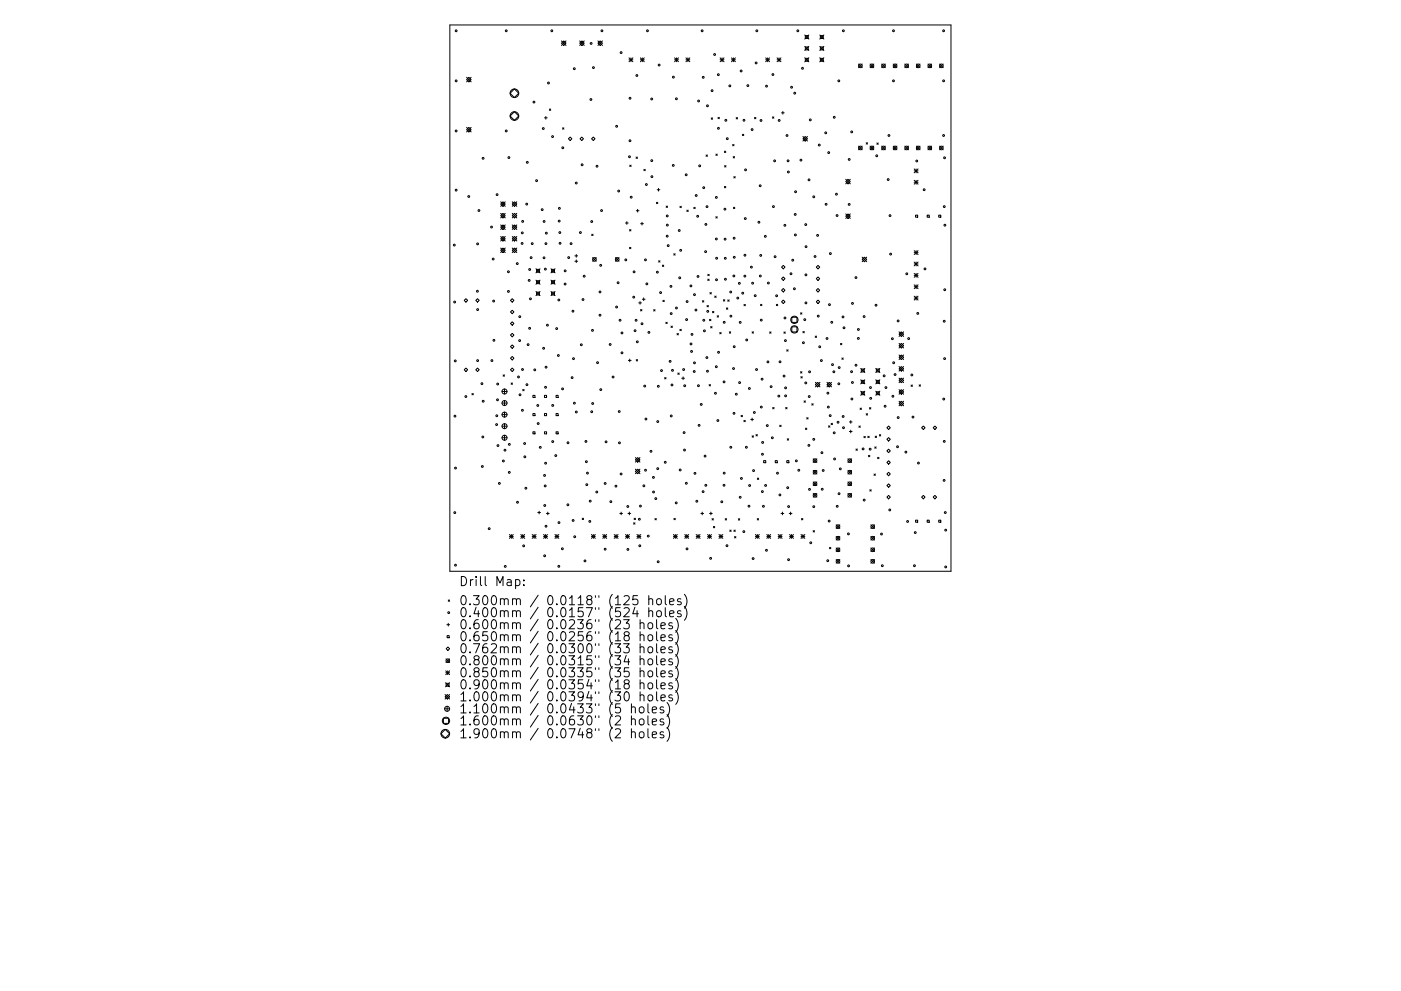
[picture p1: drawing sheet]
<svg xmlns="http://www.w3.org/2000/svg" width="297mm" height="210mm" viewBox="0 0 297 210" stroke-linecap="round" stroke-linejoin="round" font-family="sans-serif">
<defs><g id="words">
<g font-size="2.7">
<text x="97.3" y="124.9">Drill</text>
<text x="105" y="124.9">Map:</text>
<text x="97.3" y="129">0.300mm</text>
<text x="97.3" y="131.5">0.400mm</text>
<text x="116" y="129">0.0118&quot;</text>
<text x="116" y="131.5">0.0157&quot;</text>
<text x="129.3" y="129">(125</text>
<text x="129.3" y="131.5">(524</text>
<text x="137.8" y="129">holes)</text>
<text x="137.8" y="131.5">holes)</text>
<text x="97.3" y="134.1">0.600mm</text>
<text x="97.3" y="136.6">0.650mm</text>
<text x="116" y="134.1">0.0236&quot;</text>
<text x="116" y="136.6">0.0256&quot;</text>
<text x="129.3" y="134.1">(23</text>
<text x="129.3" y="136.6">(18</text>
<text x="135.9" y="134.1">holes)</text>
<text x="135.9" y="136.6">holes)</text>
<text x="97.3" y="139.2">0.762mm</text>
<text x="97.3" y="141.7">0.800mm</text>
<text x="116" y="139.2">0.0300&quot;</text>
<text x="116" y="141.7">0.0315&quot;</text>
<text x="129.3" y="139.2">(33</text>
<text x="129.3" y="141.7">(34</text>
<text x="135.9" y="139.2">holes)</text>
<text x="135.9" y="141.7">holes)</text>
<text x="97.3" y="144.3">0.850mm</text>
<text x="97.3" y="146.8">0.900mm</text>
<text x="97.3" y="149.4">1.000mm</text>
<text x="116" y="144.3">0.0335&quot;</text>
<text x="116" y="146.8">0.0354&quot;</text>
<text x="116" y="149.4">0.0394&quot;</text>
<text x="129.3" y="144.3">(35</text>
<text x="129.3" y="146.8">(18</text>
<text x="129.3" y="149.4">(30</text>
<text x="135.9" y="144.3">holes)</text>
<text x="135.9" y="146.8">holes)</text>
<text x="135.9" y="149.4">holes)</text>
<text x="97.3" y="151.9">1.100mm</text>
<text x="97.3" y="154.5">1.600mm</text>
<text x="116" y="151.9">0.0433&quot;</text>
<text x="116" y="154.5">0.0630&quot;</text>
<text x="129.3" y="151.9">(5</text>
<text x="129.3" y="154.5">(2</text>
<text x="134.1" y="151.9">holes)</text>
<text x="134.1" y="154.5">holes)</text>
<text x="97.3" y="157.2">1.900mm</text>
<text x="116" y="157.2">0.0748&quot;</text>
<text x="129.3" y="157.2">(2</text>
<text x="134.1" y="157.2">holes)</text>
</g>
</g></defs>
<g fill="none" stroke="#000" stroke-width=".21">
<path d="M95.4 5.3h106.2v115.9h-106.2zM98.9 16.9l.5-.5 .5 .5-.5 .5zM98.9 16.4l1 1M99.9 16.4l-1 1M108.2 19.8l.9-.9 .9 .9-.9 .9zM119 9.2l.5-.5 .5 .5-.5 .4zM119 8.7l1 .9M120 8.7l-1 .9M122.9 9.2l.5-.5 .5 .5-.5 .4zM122.9 8.7l1 .9M123.9 8.7l-1 .9M126.8 9.2l.5-.5 .4 .5-.4 .4z"/>
<path d="M126.8 8.7l.9 .9M127.7 8.7l-.9 .9M133.4 12.3l.8 .8M133.4 12.7h.8M133.8 12.3v.8M134.2 12.3l-.8 .8M135.8 12.7h.8M135.8 12.3l.8 .8M136.2 12.3v.8M136.6 12.3l-.8 .8M143 12.7h.8M143 12.3l.8 .8"/>
<path d="M143.4 12.3v.8M143.8 12.3l-.8 .8M145.4 12.7h.9M145.4 12.3l.9 .8M145.8 12.3v.8M146.3 12.3l-.9 .8M152.7 12.7h.8M152.7 12.3l.8 .8M153.1 12.3v.8M153.5 12.3l-.8 .8M155.1 12.7h.8M155.1 12.3l.8 .8"/>
<path d="M155.5 12.3v.8M155.9 12.3l-.8 .8M162.3 12.7h.9M162.3 12.3l.9 .8M162.7 12.3v.8M163.2 12.3l-.9 .8M164.8 12.7h.8M164.8 12.3l.8 .8M165.2 12.3v.8M165.6 12.3l-.8 .8M170.6 12.3l.9 .8M170.6 7.4l.9 .9"/>
<path d="M170.6 9.8l.9 .9M170.7 7.6h.7v.6h-.7zM170.7 10h.7v.6h-.7zM170.7 12.4h.7v.6h-.7zM171.5 9.8l-.9 .9M171.5 7.4l-.9 .9M171.5 12.3l-.9 .8M173.8 7.4l.9 .9M173.8 9.8l.9 .9M173.8 12.3l.9 .8M173.9 7.6h.6v.6h-.6zM173.9 10h.6v.6h-.6z"/>
<path d="M173.9 12.4h.6v.6h-.6zM174.7 7.4l-.9 .9M174.7 9.8l-.9 .9M174.7 12.3l-.9 .8M182 13.6l.8 .8M182.8 13.6l-.8 .8M184.5 13.6l.8 .8M185.3 13.6l-.8 .8M186.9 13.6l.8 .8M187.7 13.6l-.8 .8M189.4 13.6l.8 .8M190.2 13.6l-.8 .8"/>
<path d="M191.8 13.6l.8 .8M192.6 13.6l-.8 .8M194.3 13.6l.8 .8M195.1 13.6l-.8 .8M196.7 13.6l.8 .8M197.5 13.6l-.8 .8M199.2 13.6l.8 .8M200 13.6l-.8 .8M98.9 27.5l.5-.5 .5 .5-.5 .5zM98.9 27l1 1M99.9 27l-1 1M108.2 24.6l.9-.9 .9 .9-.9 .9z"/>
<path d="M115.4 25h.6M115.7 24.7v.6M116.5 23.1l.3 .3M116.8 23.1l-.3 .3M119.3 27.1l.3 .3M119.6 27.1l-.3 .3M120.9 29.1l.4 .3-.4 .4-.4-.4zM123.3 29.1l.4 .3-.4 .4-.3-.4zM125.8 29.1l.4 .3-.4 .4-.4-.4zM133.5 35l.3 .3M133.8 35l-.3 .3M134.9 33.3l.3 .3"/>
<path d="M135.2 33.3l-.3 .3M136.5 35.9l.3 .3M136.8 35.9l-.3 .3M139.6 40v.6M149.7 32.9l.3 .3M150 32.9l-.3 .3M150.8 25l.3 .3M151.1 25l-.3 .3M151.8 32.7l.3 .3M152.1 32.7l-.3 .3M152.2 24.9l.3 .3M152.5 24.9l-.3 .3"/>
<path d="M153.6 32.1l.3 .3M153.6 39.6l.3 .2M153.6 35.1l.3 .3M153.9 32.1l-.3 .3M153.9 39.6l-.3 .2M153.9 35.1l-.3 .3M155.3 30.7l.3 .2M155.4 33.2l.3 .3M155.6 37.5l.3 .3M155.6 30.7l-.3 .2M155.7 33.2l-.3 .3M155.9 37.5l-.3 .3"/>
<path d="M156.1 24.9l.3 .3M156.4 24.9l-.3 .3M157.4 28.5l.3 .3M157.7 28.5l-.3 .3M160 24.9l.3 .3M160.3 24.9l-.3 .3M163.8 24.8l.3 .3M164.1 24.8l-.3 .3M165.7 23.9h.6M166 23.6v.6M170.2 29l1 .9M170.7 29l.5 .4-.5 .5-.5-.5z"/>
<path d="M171.2 29l-1 .9M179.3 38l1 1M179.8 38l.5 .5-.5 .5-.5-.5zM180.3 38l-1 1M182 31l.8 .8M182.8 31l-.8 .8M183.7 30.3l.2 .3M183.9 30.3l-.2 .3M184.5 31l.8 .8M185.3 31l-.8 .8M185.9 30.3l.3 .3M186.2 30.3l-.3 .3"/>
<path d="M186.9 31l.8 .8M187.7 31l-.8 .8M189.4 31l.8 .8M190.2 31l-.8 .8M191.8 31l.8 .8M192.6 31l-.8 .8M193.8 35.8l.8 .9M193.8 36.3h.8M193.8 38.3l.8 .8M193.8 38.7h.8M194.2 35.8v.9M194.2 38.3v.8"/>
<path d="M194.3 31l.8 .8M194.6 35.8l-.8 .9M194.6 38.3l-.8 .8M195.1 31l-.8 .8M196.7 31l.8 .8M197.5 31l-.8 .8M199.2 31l.8 .8M200 31l-.8 .8M106.2 50.7l.4-.5 .5 .5-.5 .4zM106.2 45.3l.9 .9M106.2 42.8l.9 1M106.2 47.7l.9 1"/>
<path d="M106.2 50.2l.9 .9M106.2 52.6l.9 1M106.6 42.8l.5 .5-.5 .5-.4-.5zM106.6 45.3l.5 .4-.5 .5-.4-.5zM106.6 47.7l.5 .5-.5 .5-.4-.5zM106.6 52.6l.5 .5-.5 .5-.4-.5zM107.1 42.8l-.9 1M107.1 45.3l-.9 .9M107.1 47.7l-.9 1M107.1 50.2l-.9 .9M107.1 52.6l-.9 1M108.6 43.3l.5-.5 .5 .5-.5 .5z"/>
<path d="M108.6 45.7l.5-.4 .5 .4-.5 .5zM108.6 50.7l.5-.5 .5 .5-.5 .4zM108.6 53.1l.5-.5 .5 .5-.5 .5zM108.6 47.7l1 1M108.6 45.3l1 .9M108.6 50.2l1 .9M108.6 52.6l1 1M108.6 42.8l1 1M109.1 47.7l.5 .5-.5 .5-.5-.5zM109.6 42.8l-1 1M109.6 45.3l-1 .9M109.6 50.2l-1 .9"/>
<path d="M109.6 47.7l-1 1M109.6 52.6l-1 1M113.6 57l.9 .9M113.6 59.4l.9 .9M113.8 57.1h.6v.7h-.6zM113.8 59.6h.6v.6h-.6zM114.5 57l-.9 .9M114.5 59.4l-.9 .9M116.8 57l.9 .9M116.8 59.4l.9 .9M116.9 57.1h.7v.7h-.7zM116.9 59.6h.7v.6h-.7z"/>
<path d="M117.7 57l-.9 .9M117.7 59.4l-.9 .9M121.9 54.3h.6M121.9 55.4h.6M122.2 54v.6M122.2 55.1v.6M125.5 49.7l.2 .3M125.6 54.7l.8 .7M125.7 49.7l-.2 .3M126.4 54.7l-.8 .7M130.5 54.7l.8 .7M131.3 54.7l-.8 .7"/>
<path d="M132.6 47.3h.6M132.9 47v.6M133.5 52.5l.3 .3M133.5 48.7l.3 .3M133.8 52.5l-.3 .3M133.8 48.7l-.3 .3M134.9 44.7h.6M135.2 44.4v.6M135.8 47.5h.6M136.1 47.2v.5M139.2 42.9l.3 .3M139.3 40.3h.6"/>
<path d="M139.5 42.9l-.3 .3M139.6 55.3l.3 .3M139.9 55.3l-.3 .3M140.4 56.2l.3 .3M140.7 56.2l-.3 .3M141.2 43.7l.3 .3M141.5 43.7l-.3 .3M142.9 53.8l.2 .3M143.1 53.8l-.2 .3M144.2 43.8l.3 .3M144.5 43.8l-.3 .3M145.6 44.6l.3 .3"/>
<path d="M145.9 44.6l-.3 .3M147.1 44l.3 .3M147.4 44l-.3 .3M150.1 59.2l.3 .3M150.1 58.2l.3 .3M150.4 59.2l-.3 .3M150.4 58.2l-.3 .3M151.8 46l.3 .3M152.1 46l-.3 .3M155.5 44l.3 .3M155.8 44l-.3 .3M165.7 59.1l.4-.3 .3 .3-.3 .4z"/>
<path d="M166.1 56.3l.3 .4-.3 .3-.4-.3zM173.4 56.3l.4 .4-.4 .3-.3-.3zM173.4 58.8l.4 .3-.4 .4-.3-.4zM179.3 45.4l1 .9M179.8 45.4l.5 .5-.5 .4-.5-.4zM180.3 45.4l-1 .9M182.8 54.6l1 .9M183.3 54.6l.5 .4-.5 .5-.5-.5zM183.8 54.6l-1 .9M193.8 53.2l.8 .8M193.8 53.6h.8M193.8 55.6l.8 .8"/>
<path d="M193.8 56h.8M193.8 58l.8 .8M193.8 58.4h.8M194.1 45.6h.5v.5h-.5zM194.2 53.2v.8M194.2 55.6v.8M194.2 58v.8M194.6 53.2l-.8 .8M194.6 55.6l-.8 .8M194.6 58l-.8 .8M196.6 45.6h.4v.5h-.4zM199 45.6h.5v.5h-.5z"/>
<path d="M98.4 63.7l.4-.3 .4 .3-.4 .4zM98.4 78.5l.4-.4 .4 .4-.4 .3zM100.9 63.7l.3-.3 .4 .3-.4 .4zM100.9 78.5l.3-.4 .4 .4-.4 .3zM106.7 79.5l.3 .3M107 79.5l-.3 .3M108.2 63.7l.4-.3 .4 .3-.4 .4zM108.2 66.2l.4-.4 .4 .4-.4 .4zM108.2 73.5l.4-.3 .4 .3-.4 .4zM108.2 78.5l.4-.4 .4 .4-.4 .3zM108.6 68.3l.4 .3-.4 .4-.4-.4zM108.6 70.7l.4 .4-.4 .4-.4-.4z"/>
<path d="M108.6 75.6l.4 .4-.4 .4-.4-.4zM113.6 61.8l.9 .9M113.8 62h.6v.6h-.6zM114.5 61.8l-.9 .9M116.8 61.8l.9 .9M116.9 62h.7v.6h-.7zM117.7 61.8l-.9 .9M133.2 76.5h.6M133.5 76.2v.6M134.9 76.3l.3 .3M135.2 76.3l-.3 .3M135.4 64.3h.6"/>
<path d="M135.7 64v.6M135.8 65.7l.3 .3M136.1 65.7l-.3 .3M136.2 63.5h.6M136.5 63.2v.6M138.6 65.7l.3 .3M138.9 65.7l-.3 .3M140.5 63.7l.3 .3M140.8 63.7l-.3 .3M141.2 68.4l.3 .3M141.5 68.4l-.3 .3M142.3 69.2l.3 .3"/>
<path d="M142.6 69.2l-.3 .3M143.5 70.8l.3 .2M143.7 79.1l.3 .3M143.8 70.8l-.3 .2M144 79.1l-.3 .3M144.2 69.9l.2 .3M144.4 69.9l-.2 .3M144.8 80v.5M148.9 63.8l.3 .3M149.2 63.8l-.3 .3M149.9 64.8l.3 .3M150.2 64.8l-.3 .3"/>
<path d="M150.4 67.8l.3 .2M150.5 62.1l.3 .3M150.7 69.3l.3 .3M150.7 67.8l-.3 .2M150.8 62.1l-.3 .3M151 69.3l-.3 .3M151.1 66.1l.3 .3M151.4 66.1l-.3 .3M151.5 62.8l.3 .3M151.8 62.8l-.3 .3M152.1 67l.2 .3M152.3 67l-.2 .3"/>
<path d="M152.6 70.5l.3 .3M152.9 70.5l-.3 .3M153.4 63.6l.3 .3M153.7 63.6l-.3 .3M154 65.3l.3 .3M154.3 63.6l.3 .3M154.3 65.3l-.3 .3M154.6 63.6l-.3 .3M154.6 70.4l.3 .3M154.9 70.4l-.3 .3M157.7 64.6l.3 .3M158 64.6l-.3 .3"/>
<path d="M159.5 70.4l.3 .3M159.8 70.4l-.3 .3M161.3 64.6l.2 .3M161.5 64.6l-.2 .3M163.2 70.4l.3 .3M163.5 70.4l-.3 .3M164.6 64.6l.3 .3M164.9 64.6l-.3 .3M165.7 64l.4-.3 .3 .3-.3 .4zM166.1 61.2l.3 .4-.3 .3-.4-.3zM166.2 70.4l.3 .3M166.5 70.4l-.3 .3"/>
<path d="M166.8 74.2l.3 .3M167.1 74.2l-.3 .3M167.9 67.3h1.1v1.1h-1.1zM167.9 69.3h1.1v1.1h-1.1zM169.7 78.9l.3 .2M169.7 66.4l.3 .3M169.8 79.9l.3 .3M170 66.4l-.3 .3M170 78.9l-.3 .2M170.1 79.9l-.3 .3M170.2 70.3l.3 .3M170.5 70.3l-.3 .3"/>
<path d="M172.8 71.3l.3 .3M173.1 64l.3-.3 .4 .3-.4 .4zM173.1 71.3l-.3 .3M173.4 61.2l.4 .4-.4 .3-.3-.3zM178.2 72.9l.3 .3M178.5 72.9l-.3 .3M178.5 76l.3 .2M178.8 76l-.3 .2M182.5 78.2l.9 .8M182.6 78.3h.6v.6h-.6zM183.4 78.2l-.9 .8M185.7 78.2l.8 .8"/>
<path d="M185.8 78.3h.6v.6h-.6zM186.5 78.2l-.8 .8M190.6 70.4l1 1M190.6 72.9l1 .9M190.6 75.3l1 1M190.6 77.8l1 .9M191.1 70.4l.5 .5-.5 .5-.5-.5zM191.1 72.9l.5 .4-.5 .5-.5-.5zM191.1 75.3l.5 .5-.5 .5-.5-.5zM191.1 77.8l.5 .5-.5 .4-.5-.4zM191.6 75.3l-1 1M191.6 70.4l-1 1"/>
<path d="M191.6 72.9l-1 .9M191.6 77.8l-1 .9M193.8 60.4l.8 .8M193.8 60.8h.8M193.8 62.8l.8 .9M193.8 63.3h.8M194.2 60.4v.8M194.2 62.8v.9M194.6 60.4l-.8 .8M194.6 62.8l-.8 .9M100.1 83.5l.3 .3M100.4 83.5l-.3 .3"/>
<path d="M106.4 83.1h1.1M106.4 85.5h1.1M106.4 88h1.1M106.4 90.4h1.1M106.4 92.9h1.1M107 82.5v1.1M107 85v1M107 87.4v1.1M107 89.9v1.1M107 92.3v1.1M108.4 81.3l.3 .2M108.7 81.3l-.3 .2"/>
<path d="M110.8 82.6l.3 .3M111.1 82.6l-.3 .3M113 83.9h.4v.4h-.4zM113 87.7h.4v.5h-.4zM113 91.6h.4v.5h-.4zM115.4 83.9h.5v.4h-.5zM115.4 87.7h.5v.5h-.5zM115.4 91.6h.5v.5h-.5zM117.9 83.9h.4v.4h-.4zM117.9 87.7h.4v.5h-.4zM117.9 91.6h.4v.5h-.4zM134.7 97.1l1 .9"/>
<path d="M134.7 99.5l1 1M135.2 97.1l.5 .5-.5 .4-.5-.4zM135.2 99.5l.5 .5-.5 .5-.5-.5zM135.7 97.1l-1 .9M135.7 99.5l-1 1M140.9 80.1l.3 .3M141.2 80.1l-.3 .3M144.5 80.3h.6M150.3 81.6l.3 .3M150.6 81.6l-.3 .3M157.1 88.1l.3 .3M157.4 88.1l-.3 .3"/>
<path d="M157.7 89.2l.3 .3M158 89.2l-.3 .3M159.2 89h.6M159.5 92.5l.3 .3M159.5 88.7v.6M159.8 92.5l-.3 .3M160.3 92.2l.3 .3M160.6 92.2l-.3 .3M161.9 97.7h.5v.5h-.5zM163.8 86.5l.3 .2M164.1 86.5l-.3 .2M164.4 97.7h.4v.5h-.4z"/>
<path d="M165.3 90.2l.3 .3M165.6 90.2l-.3 .3M166.6 86.5l.3 .2M166.8 97.7h.5v.5h-.5zM166.9 86.5l-.3 .2M166.9 93.1l.3 .3M167.2 93.1l-.3 .3M170.5 85.1l.3 .2M170.8 85.1l-.3 .2M170.8 90.8l.3 .3M171 88.6l.3 .3M171.1 90.8l-.3 .3"/>
<path d="M171.3 88.6l-.3 .3M172.1 85.7l.3 .2M172.4 85.7l-.3 .2M172.4 97.3l.8 .8M172.4 99.8l.8 .8M172.9 81.6l.5-.5 .4 .5-.4 .5zM172.9 81.1l.9 1M173.2 97.3l-.8 .8M173.2 99.8l-.8 .8M173.8 81.1l-.9 1M175.3 81.6l.5-.5 .5 .5-.5 .5zM175.3 81.1l1 1"/>
<path d="M175.7 90.4l.3 .2M176 90.4l-.3 .2M176.2 89.8l.3 .3M176.3 81.1l-1 1M176.5 89.8l-.3 .3M179.8 99.8l.7 .8M179.8 97.3l.7 .8M180.1 89.5h.6M180.1 91.6h.6M180.4 89.2v.6M180.4 91.3v.5M180.5 97.3l-.7 .8"/>
<path d="M180.5 99.8l-.7 .8M181.5 95.3l.3 .2M181.8 95.3l-.3 .2M182.1 90.4l.3 .3M182.4 86.6l.2 .3M182.4 90.4l-.3 .3M182.5 80.6l.9 .9M182.5 83l.9 .9M182.6 80.7h.6v.6h-.6zM182.6 83.1h.6v.6h-.6zM182.6 86.6l-.2 .3M183.2 92.6l.3 .3"/>
<path d="M183.4 80.6l-.9 .9M183.4 83l-.9 .9M183.5 92.6l-.3 .3M183.7 87.8l.2 .3M183.9 87.8l-.2 .3M184 92.6l.3 .2M184.1 96.6l.3 .3M184.3 92.6l-.3 .2M184.3 86.5l.3 .3M184.4 96.6l-.3 .3M184.6 86.5l-.3 .3M185.5 94.8l.3 .3"/>
<path d="M185.6 92.5l.2 .3M185.7 80.6l.8 .9M185.7 83l.8 .9M185.8 94.8l-.3 .3M185.8 80.7h.6v.6h-.6zM185.8 83.1h.6v.6h-.6zM185.8 92.5l-.2 .3M186.1 97l.3 .3M186.4 97l-.3 .3M186.4 92.2l.3 .3M186.5 80.6l-.8 .9M186.5 83l-.8 .9"/>
<path d="M186.7 92.2l-.3 .3M188.4 90.4l.4 .4-.4 .3-.4-.3zM188.4 92.8l.4 .4-.4 .4-.4-.4zM188.4 95.3l.4 .4-.4 .3-.4-.3zM188.4 97.7l.4 .4-.4 .4-.4-.4zM190.6 80.2l1 1M190.6 82.7l1 .9M190.6 85.1l1 1M191.1 80.2l.5 .5-.5 .5-.5-.5zM191.1 82.7l.5 .5-.5 .4-.5-.4zM191.1 85.1l.5 .5-.5 .5-.5-.5zM191.6 80.2l-1 1"/>
<path d="M191.6 82.7l-1 .9M191.6 85.1l-1 1M193.2 81.7l.3 .3M193.5 81.7l-.3 .3M194.9 81.7l.3 .2M195.2 81.7l-.3 .2M195.8 90.4l.3 .4-.3 .3-.4-.3zM198.2 90.4l.4 .4-.4 .3-.4-.3zM108 113.4l.8 .8M108 113.8h.8M108.4 113.4v.8M108.8 113.4l-.8 .8"/>
<path d="M110.4 113.8h.8M110.4 113.4l.8 .8M110.8 113.4v.8M111.2 113.4l-.8 .8M112.8 113.8h.9M112.8 113.4l.9 .8M113.2 113.4v.8M113.7 113.4l-.9 .8M114 108.7h.6M114.3 108.5v.5M115.2 113.8h.9M115.2 113.4l.9 .8"/>
<path d="M115.7 113.4v.8M115.9 108.9h.5M116.1 113.4l-.9 .8M116.1 108.6v.6M117.7 113.8h.8M117.7 113.4l.8 .8M118.1 113.4v.8M118.5 113.4l-.8 .8M123.4 110l.3 .2M123.7 110l-.3 .2M125.4 113.8h.8M125.4 113.4l.8 .8"/>
<path d="M125.8 113.4v.8M126.2 113.4l-.8 .8M127.8 113.8h.8M127.8 113.4l.8 .8M128.2 113.4v.8M128.6 113.4l-.8 .8M130.2 113.8h.8M130.2 113.4l.8 .8M130.6 113.4v.8M131 113.4l-.8 .8M131.4 108.9h.6M131.7 108.6v.6"/>
<path d="M132.6 113.8h.9M132.6 113.4l.9 .8M133 113.4v.8M133.1 108.9h.6M133.4 108.6v.6M133.5 113.4l-.9 .8M134.3 110.9l.3 .3M134.4 110l.3 .2M134.6 110.9l-.3 .3M134.7 110l-.3 .2M135.1 113.8h.8M135.1 113.4l.8 .8"/>
<path d="M135.5 113.4v.8M135.9 113.4l-.8 .8M138.9 110l.3 .3M139.2 110l-.3 .3M142.8 113.8h.8M142.8 113.4l.8 .8M142.9 110l.3 .3M143.2 110l-.3 .3M143.2 113.4v.8M143.6 113.4l-.8 .8M145.2 113.8h.8M145.2 113.4l.8 .8"/>
<path d="M145.6 113.4v.8M146 113.4l-.8 .8M147.6 113.8h.8M147.6 113.4l.8 .8M148 113.4v.8M148.4 113.4l-.8 .8M148.6 108.9h.6M148.9 108.6v.6M150 113.8h.8M150 113.4l.8 .8M150.4 108.9h.6M150.4 113.4v.8"/>
<path d="M150.7 108.6v.6M150.8 113.4l-.8 .8M151 110l.3 .3M151.3 110l-.3 .3M151.3 111.7l.2 .3M151.5 111.7l-.2 .3M152.4 113.8h.9M152.4 113.4l.9 .8M152.8 113.4v.8M153.3 113.4l-.9 .8M153.8 110l.2 .3M154 110l-.2 .3"/>
<path d="M154.7 112.5l.3 .3M155 112.5l-.3 .3M155.6 112.5l.3 .3M155.7 113.8l.3 .3M155.9 112.5l-.3 .3M156 113.8l-.3 .3M156.5 110.1l.3 .2M156.8 110.1l-.3 .2M160.2 113.8h.8M160.2 113.4l.8 .8M160.5 110l.3 .3M160.6 101.4l.3 .3"/>
<path d="M160.6 113.4v.8M160.8 110l-.3 .3M160.9 101.4l-.3 .3M161 113.4l-.8 .8M162.6 113.8h.8M162.6 113.4l.8 .8M163 113.4v.8M163.4 113.4l-.8 .8M165 113.8h.8M165 113.4l.8 .8M165.4 113.4v.8M165.6 108.9h.6"/>
<path d="M165.8 113.4l-.8 .8M165.9 108.6v.6M167.3 108.9h.6M167.4 113.8h.8M167.4 113.4l.8 .8M167.6 108.6v.6M167.8 113.4v.8M168.2 113.4l-.8 .8M169.8 113.8h.8M169.8 113.4l.8 .8M169.9 110l.3 .3M170.2 110l-.3 .3"/>
<path d="M170.2 113.4v.8M170.6 113.4l-.8 .8M172.4 112.6l.3 .3M172.4 102.3l.8 .7M172.4 104.7l.8 .8M172.7 112.6l-.3 .3M173.2 102.3l-.8 .7M173.2 104.7l-.8 .8M175.9 116.1l.3 .3M176.2 116.1l-.3 .3M177.3 111.4l.8 .7M177.3 113.8l.8 .8"/>
<path d="M177.3 116.3l.8 .7M177.3 118.7l.8 .8M178.1 111.4l-.8 .7M178.1 113.8l-.8 .8M178.1 116.3l-.8 .7M178.1 118.7l-.8 .8M179.8 104.7l.7 .8M179.8 102.3l.7 .7M180.5 104.7l-.7 .8M180.5 102.3l-.7 .7M184.4 103.9l.3 .3M184.6 118.7l.8 .8"/>
<path d="M184.6 111.4l.8 .7M184.6 113.8l.8 .8M184.6 116.3l.8 .7M184.7 103.9l-.3 .3M185.3 100.6l.3 .3M185.4 111.4l-.8 .7M185.4 113.8l-.8 .8M185.4 116.3l-.8 .7M185.4 118.7l-.8 .8M185.6 100.6l-.3 .3M188.4 100.2l.4 .4-.4 .3-.4-.3zM188.4 102.7l.4 .3-.4 .4-.4-.4z"/>
<path d="M188.4 105.1l.4 .4-.4 .3-.4-.3zM194.1 110.4h.5v.4h-.5zM195.8 105.1l.3 .4-.3 .3-.4-.3zM196.6 110.4h.4v.4h-.4zM198.2 105.1l.4 .4-.4 .3-.4-.3zM199 110.4h.5v.4h-.5zM94.6 139.8l.7 .8M94.7 132.5h.6M94.8 134.9h.4v.4h-.4zM95 137.3l.3 .3-.3 .4-.4-.4zM95 127.3l.3 .3M95 132.2v.6"/>
<path d="M95.3 127.3l-.3 .3M95.3 139.8l-.7 .8M102.9 122.3v1.7l.3 .3M108.7 127.2l.2-.2 .5 .1 .1 1.2M108.7 129.8l.2-.2 .5 .1 .1 1.2M108.7 132.3l.2-.2 .5 .1 .1 1.2M108.7 134.9l.2-.2 .5 .1 .1 1.2M108.7 137.4l.2-.2 .5 .1 .1 1.2M108.7 140l.2-.2 .5 .1 .1 1.2M109.5 127.3l.3-.3 .4 .1 .1 1.2M109.5 129.8l.3-.2 .4 .1 .1 1.2M109.5 132.4l.3-.3 .4 .1 .1 1.2"/>
<path d="M109.5 134.9l.3-.2 .4 .1 .1 1.2M109.5 137.5l.3-.3 .4 .1 .1 1.2M114.1 126.3l-1.7 2.5M114.1 128.8l-1.7 2.5M114.1 131.4l-1.7 2.5M114.1 133.9l-1.7 2.5M114.1 136.5l-1.7 2.5M114.1 139l-1.7 2.5M126.2 126.4v.3M126.2 128.9v.4M126.2 131.5v.3M126.2 134v.4"/>
<path d="M126.2 136.6v.3M126.2 139.1v.4M127 126.4v.3M127 128.9v.4M127 131.5v.3M127 134v.4M127 136.6v.3M127 139.1v.4M94 152.4h1.1v1.1h-1.1zM94.3 150.4h1M94.4 147.4l.9 .9M94.4 154.8l.9 .9-.9 .9-.9-.9z"/>
<path d="M94.5 144.8l.8 .9M94.5 142.3l.8 .8M94.5 142.7h.8M94.6 145h.6v.6h-.6zM94.8 149.9v1M94.8 147.4l.5 .4-.5 .5-.4-.5zM94.9 142.3v.8M95.3 142.3l-.8 .8M95.3 144.8l-.8 .9M95.3 147.4l-.9 .9M108.7 142.5l.2-.2 .5 .1 .1 1.2M108.7 145.1l.2-.2 .5 .1 .1 1.2"/>
<path d="M108.7 147.6l.2-.2 .5 .1 .1 1.2M108.7 150.2l.2-.2 .5 .1 .1 1.2M108.7 152.7l.2-.2 .5 .1 .1 1.2M108.7 155.4l.2-.1 .5 .1 .1 1.1M109.5 140l.3-.2 .4 .1 .1 1.2M109.5 142.6l.3-.3 .4 .1 .1 1.2M109.5 145.1l.3-.2 .4 .1 .1 1.2M109.5 147.7l.3-.3 .4 .1 .1 1.2M109.5 150.2l.3-.2 .4 .1 .1 1.2M109.5 152.8l.3-.3 .4 .1 .1 1.2M109.5 155.5l.3-.2 .4 .1 .1 1.1M114.1 141.6l-1.7 2.5"/>
<path d="M114.1 144.1l-1.7 2.5M114.1 146.7l-1.7 2.5M114.1 149.2l-1.7 2.5M114.1 151.8l-1.7 2.5M114.1 154.5l-1.7 2.5M126.2 141.7v.3M126.2 144.2v.4M126.2 146.8v.3M126.2 149.3v.4M126.2 151.9v.3M126.2 154.6v.4M127 141.7v.3"/>
<path d="M127 144.2v.4M127 146.8v.3M127 149.3v.4M127 151.9v.3M127 154.6v.4"/>
<circle cx="96.7" cy="6.5" r=".19"/>
<circle cx="96.7" cy="17.2" r=".19"/>
<circle cx="107.3" cy="6.5" r=".19"/>
<circle cx="109.1" cy="19.8" r=".92"/>
<circle cx="116.3" cy="17.6" r=".19"/>
<circle cx="117" cy="6.5" r=".19"/>
<circle cx="121.8" cy="14.6" r=".19"/>
<circle cx="125.3" cy="9.2" r=".19"/>
<circle cx="125.8" cy="14.3" r=".19"/>
<circle cx="127.6" cy="6.5" r=".19"/>
<circle cx="131.7" cy="11.2" r=".19"/>
<circle cx="135" cy="16" r=".19"/>
<circle cx="137.3" cy="6.5" r=".19"/>
<circle cx="139.8" cy="13.8" r=".19"/>
<circle cx="142.8" cy="16.4" r=".19"/>
<circle cx="148.9" cy="6.5" r=".19"/>
<circle cx="149.1" cy="16.4" r=".19"/>
<circle cx="151" cy="19.2" r=".19"/>
<circle cx="151.5" cy="11.6" r=".19"/>
<circle cx="152.3" cy="15.8" r=".19"/>
<circle cx="154.7" cy="18.2" r=".19"/>
<circle cx="157.1" cy="15.1" r=".19"/>
<circle cx="158.6" cy="18.2" r=".19"/>
<circle cx="160.3" cy="13.4" r=".19"/>
<circle cx="160.5" cy="6.5" r=".19"/>
<circle cx="162.5" cy="18.3" r=".19"/>
<circle cx="163.9" cy="15.8" r=".19"/>
<circle cx="167.8" cy="18.5" r=".19"/>
<circle cx="168.5" cy="19.8" r=".19"/>
<circle cx="169.2" cy="6.5" r=".19"/>
<circle cx="170.1" cy="14.5" r=".19"/>
<circle cx="177.8" cy="17.2" r=".19"/>
<circle cx="178.8" cy="6.5" r=".19"/>
<circle cx="182.4" cy="14" r=".39"/>
<circle cx="184.9" cy="14" r=".39"/>
<circle cx="187.3" cy="14" r=".39"/>
<circle cx="189.4" cy="6.5" r=".19"/>
<circle cx="189.4" cy="17.2" r=".19"/>
<circle cx="189.8" cy="14" r=".39"/>
<circle cx="192.2" cy="14" r=".39"/>
<circle cx="194.7" cy="14" r=".39"/>
<circle cx="197.1" cy="14" r=".39"/>
<circle cx="199.6" cy="14" r=".39"/>
<circle cx="200.1" cy="6.5" r=".19"/>
<circle cx="200.1" cy="17.2" r=".19"/>
<circle cx="96.7" cy="27.8" r=".19"/>
<circle cx="102.4" cy="33.6" r=".19"/>
<circle cx="107.3" cy="27.8" r=".19"/>
<circle cx="107.9" cy="33.4" r=".19"/>
<circle cx="109.1" cy="24.6" r=".92"/>
<circle cx="111.8" cy="34.4" r=".19"/>
<circle cx="113.2" cy="21.7" r=".19"/>
<circle cx="113.8" cy="38.3" r=".19"/>
<circle cx="115.2" cy="27.3" r=".19"/>
<circle cx="117.2" cy="29" r=".19"/>
<circle cx="119.3" cy="31.4" r=".19"/>
<circle cx="122.2" cy="38.8" r=".19"/>
<circle cx="123.4" cy="35" r=".19"/>
<circle cx="125.3" cy="21.1" r=".19"/>
<circle cx="126.6" cy="35.3" r=".19"/>
<circle cx="130.7" cy="26.8" r=".19"/>
<circle cx="133.5" cy="33.3" r=".19"/>
<circle cx="133.6" cy="29.9" r=".19"/>
<circle cx="133.6" cy="20.8" r=".19"/>
<circle cx="137" cy="39.2" r=".19"/>
<circle cx="138.2" cy="21" r=".19"/>
<circle cx="138.2" cy="34.1" r=".19"/>
<circle cx="138.2" cy="37.5" r=".19"/>
<circle cx="142.7" cy="35.1" r=".19"/>
<circle cx="143.4" cy="21" r=".19"/>
<circle cx="145.5" cy="37.1" r=".19"/>
<circle cx="148.1" cy="21.4" r=".19"/>
<circle cx="148.3" cy="35.2" r=".19"/>
<circle cx="149.2" cy="39.8" r=".19"/>
<circle cx="150" cy="22.5" r=".19"/>
<circle cx="152.3" cy="27.2" r=".19"/>
<circle cx="153.9" cy="25.5" r=".19"/>
<circle cx="154.2" cy="29.4" r=".19"/>
<circle cx="157.7" cy="25.5" r=".19"/>
<circle cx="158.1" cy="36" r=".19"/>
<circle cx="159.5" cy="27.5" r=".19"/>
<circle cx="161.2" cy="39.4" r=".19"/>
<circle cx="161.3" cy="25.6" r=".19"/>
<circle cx="164.2" cy="34.1" r=".19"/>
<circle cx="165.2" cy="25.6" r=".19"/>
<circle cx="166.9" cy="28.7" r=".19"/>
<circle cx="167.1" cy="34.1" r=".19"/>
<circle cx="167.2" cy="36.5" r=".19"/>
<circle cx="169.8" cy="34" r=".19"/>
<circle cx="171.5" cy="38.2" r=".19"/>
<circle cx="171.8" cy="25.4" r=".19"/>
<circle cx="173.7" cy="30.8" r=".19"/>
<circle cx="175.1" cy="28.2" r=".19"/>
<circle cx="175.7" cy="32.4" r=".19"/>
<circle cx="176.9" cy="24.9" r=".19"/>
<circle cx="180" cy="33.8" r=".19"/>
<circle cx="180.6" cy="28" r=".19"/>
<circle cx="182.4" cy="31.4" r=".39"/>
<circle cx="184.9" cy="31.4" r=".39"/>
<circle cx="185.9" cy="33.1" r=".19"/>
<circle cx="187.3" cy="31.4" r=".39"/>
<circle cx="188.3" cy="38.1" r=".19"/>
<circle cx="188.5" cy="28.7" r=".19"/>
<circle cx="189.8" cy="31.4" r=".39"/>
<circle cx="192.2" cy="31.4" r=".39"/>
<circle cx="194.4" cy="34.2" r=".19"/>
<circle cx="194.7" cy="31.4" r=".39"/>
<circle cx="197.1" cy="31.4" r=".39"/>
<circle cx="199.6" cy="31.4" r=".39"/>
<circle cx="200.1" cy="28.7" r=".19"/>
<circle cx="200.3" cy="33.5" r=".19"/>
<circle cx="96.3" cy="52" r=".19"/>
<circle cx="96.7" cy="40.3" r=".19"/>
<circle cx="99.4" cy="41.7" r=".19"/>
<circle cx="101.3" cy="51.7" r=".19"/>
<circle cx="101.5" cy="44.7" r=".19"/>
<circle cx="104.2" cy="48.2" r=".19"/>
<circle cx="104.6" cy="55" r=".19"/>
<circle cx="105.4" cy="41.3" r=".19"/>
<circle cx="107.8" cy="57.7" r=".19"/>
<circle cx="109.7" cy="55.9" r=".19"/>
<circle cx="110.7" cy="51.6" r=".19"/>
<circle cx="110.7" cy="49.4" r=".19"/>
<circle cx="110.8" cy="47" r=".19"/>
<circle cx="111.7" cy="43.3" r=".19"/>
<circle cx="112.2" cy="59.5" r=".19"/>
<circle cx="112.3" cy="57.2" r=".19"/>
<circle cx="112.6" cy="54.7" r=".19"/>
<circle cx="112.8" cy="51.7" r=".19"/>
<circle cx="115" cy="44.5" r=".19"/>
<circle cx="115.3" cy="54.7" r=".19"/>
<circle cx="115.4" cy="47" r=".19"/>
<circle cx="115.6" cy="57.1" r=".19"/>
<circle cx="115.7" cy="51.7" r=".19"/>
<circle cx="115.8" cy="49.5" r=".19"/>
<circle cx="118.6" cy="46.9" r=".19"/>
<circle cx="118.6" cy="44.2" r=".19"/>
<circle cx="118.7" cy="49.3" r=".19"/>
<circle cx="118.7" cy="51.6" r=".19"/>
<circle cx="119.8" cy="57.5" r=".19"/>
<circle cx="120.6" cy="54.7" r=".19"/>
<circle cx="121.1" cy="51.7" r=".19"/>
<circle cx="123.1" cy="49.3" r=".19"/>
<circle cx="123.9" cy="58.6" r=".19"/>
<circle cx="125.5" cy="47" r=".19"/>
<circle cx="126" cy="55" r=".39"/>
<circle cx="127.4" cy="56.3" r=".19"/>
<circle cx="127.5" cy="44.7" r=".19"/>
<circle cx="130.9" cy="55" r=".39"/>
<circle cx="131" cy="60" r=".19"/>
<circle cx="131.2" cy="40.5" r=".19"/>
<circle cx="132.7" cy="55.1" r=".19"/>
<circle cx="133.8" cy="41.8" r=".19"/>
<circle cx="134.4" cy="57.7" r=".19"/>
<circle cx="136.9" cy="55.1" r=".19"/>
<circle cx="139.4" cy="57.7" r=".19"/>
<circle cx="141.5" cy="50.1" r=".19"/>
<circle cx="141.5" cy="45.8" r=".19"/>
<circle cx="141.5" cy="47.8" r=".19"/>
<circle cx="141.7" cy="52.1" r=".19"/>
<circle cx="144" cy="48.9" r=".19"/>
<circle cx="144.1" cy="59" r=".19"/>
<circle cx="144.3" cy="53.1" r=".19"/>
<circle cx="147.6" cy="41.5" r=".19"/>
<circle cx="147.9" cy="45.9" r=".19"/>
<circle cx="148" cy="58.7" r=".19"/>
<circle cx="149.6" cy="53.4" r=".19"/>
<circle cx="149.7" cy="47.6" r=".19"/>
<circle cx="149.9" cy="43.8" r=".19"/>
<circle cx="151.9" cy="41.9" r=".19"/>
<circle cx="151.9" cy="50.7" r=".19"/>
<circle cx="151.9" cy="59.4" r=".19"/>
<circle cx="151.9" cy="54.8" r=".19"/>
<circle cx="153.7" cy="44.4" r=".19"/>
<circle cx="153.7" cy="50.7" r=".19"/>
<circle cx="153.8" cy="54.8" r=".19"/>
<circle cx="153.8" cy="59.2" r=".19"/>
<circle cx="155.6" cy="58.5" r=".19"/>
<circle cx="155.6" cy="50.5" r=".19"/>
<circle cx="155.7" cy="54.6" r=".19"/>
<circle cx="157.9" cy="58.6" r=".19"/>
<circle cx="157.9" cy="54.2" r=".19"/>
<circle cx="158" cy="46.4" r=".19"/>
<circle cx="159.3" cy="56.7" r=".19"/>
<circle cx="160.9" cy="47.1" r=".19"/>
<circle cx="161.2" cy="58.6" r=".19"/>
<circle cx="161.3" cy="54.2" r=".19"/>
<circle cx="162.3" cy="50.1" r=".19"/>
<circle cx="164" cy="43.8" r=".19"/>
<circle cx="164.3" cy="54.5" r=".19"/>
<circle cx="166.4" cy="47.8" r=".19"/>
<circle cx="167.7" cy="58.1" r=".19"/>
<circle cx="168.1" cy="55.2" r=".19"/>
<circle cx="168.6" cy="45.5" r=".19"/>
<circle cx="168.6" cy="49.8" r=".19"/>
<circle cx="168.7" cy="40.7" r=".19"/>
<circle cx="170.8" cy="47.7" r=".19"/>
<circle cx="170.9" cy="58.3" r=".19"/>
<circle cx="170.9" cy="52.3" r=".19"/>
<circle cx="172.5" cy="41.8" r=".19"/>
<circle cx="172.8" cy="54.4" r=".19"/>
<circle cx="173.3" cy="49.9" r=".19"/>
<circle cx="175.2" cy="43.3" r=".19"/>
<circle cx="176.1" cy="53.8" r=".19"/>
<circle cx="177.3" cy="41.2" r=".19"/>
<circle cx="177.5" cy="45.7" r=".19"/>
<circle cx="180" cy="43.4" r=".19"/>
<circle cx="181.5" cy="58.9" r=".19"/>
<circle cx="188.7" cy="45.7" r=".19"/>
<circle cx="188.8" cy="53.9" r=".19"/>
<circle cx="192.3" cy="58.1" r=".19"/>
<circle cx="195.9" cy="40.3" r=".19"/>
<circle cx="196.1" cy="57" r=".19"/>
<circle cx="200.2" cy="43.8" r=".19"/>
<circle cx="200.3" cy="47.8" r=".19"/>
<circle cx="96.4" cy="64.1" r=".19"/>
<circle cx="96.5" cy="76.6" r=".19"/>
<circle cx="101.2" cy="61.8" r=".19"/>
<circle cx="101.3" cy="76.5" r=".19"/>
<circle cx="101.3" cy="65.7" r=".19"/>
<circle cx="104.3" cy="76.5" r=".19"/>
<circle cx="104.7" cy="63.9" r=".19"/>
<circle cx="104.7" cy="72.2" r=".19"/>
<circle cx="107.8" cy="61.8" r=".19"/>
<circle cx="109.9" cy="80" r=".19"/>
<circle cx="110.2" cy="72.3" r=".19"/>
<circle cx="110.2" cy="67.2" r=".19"/>
<circle cx="110.8" cy="78.4" r=".19"/>
<circle cx="112" cy="73.1" r=".19"/>
<circle cx="112.3" cy="69.7" r=".19"/>
<circle cx="112.5" cy="63.4" r=".19"/>
<circle cx="113.4" cy="78.5" r=".19"/>
<circle cx="115.3" cy="73.9" r=".19"/>
<circle cx="115.8" cy="77.9" r=".19"/>
<circle cx="116.1" cy="69" r=".19"/>
<circle cx="118" cy="69.7" r=".19"/>
<circle cx="118.4" cy="75.4" r=".19"/>
<circle cx="118.5" cy="63.6" r=".19"/>
<circle cx="119.8" cy="60.3" r=".19"/>
<circle cx="121.5" cy="66" r=".19"/>
<circle cx="121.6" cy="76.1" r=".19"/>
<circle cx="123.3" cy="73.2" r=".19"/>
<circle cx="123.6" cy="63.5" r=".19"/>
<circle cx="125.6" cy="70.1" r=".19"/>
<circle cx="126.7" cy="76.9" r=".19"/>
<circle cx="127.2" cy="61.9" r=".19"/>
<circle cx="127.2" cy="66.9" r=".19"/>
<circle cx="129.4" cy="73.1" r=".19"/>
<circle cx="130" cy="80" r=".19"/>
<circle cx="130.7" cy="65.1" r=".19"/>
<circle cx="131.5" cy="67.9" r=".19"/>
<circle cx="131.9" cy="74.9" r=".19"/>
<circle cx="131.9" cy="70.6" r=".19"/>
<circle cx="134.4" cy="63" r=".19"/>
<circle cx="134.6" cy="70.2" r=".19"/>
<circle cx="134.9" cy="68" r=".19"/>
<circle cx="135.1" cy="72.5" r=".19"/>
<circle cx="136.1" cy="68.7" r=".19"/>
<circle cx="137.1" cy="60.2" r=".19"/>
<circle cx="137.6" cy="70.5" r=".19"/>
<circle cx="140.1" cy="62.1" r=".19"/>
<circle cx="140.3" cy="78.6" r=".19"/>
<circle cx="142.1" cy="76.7" r=".19"/>
<circle cx="142.3" cy="60.8" r=".19"/>
<circle cx="142.3" cy="66.5" r=".19"/>
<circle cx="142.6" cy="78.6" r=".19"/>
<circle cx="143.4" cy="65.3" r=".19"/>
<circle cx="144.9" cy="78.4" r=".19"/>
<circle cx="145.6" cy="67.8" r=".19"/>
<circle cx="145.7" cy="64" r=".19"/>
<circle cx="146.5" cy="60.7" r=".19"/>
<circle cx="146.5" cy="73" r=".19"/>
<circle cx="146.6" cy="74.6" r=".19"/>
<circle cx="146.7" cy="70.9" r=".19"/>
<circle cx="147.2" cy="78.8" r=".19"/>
<circle cx="147.2" cy="77" r=".19"/>
<circle cx="147.2" cy="62.5" r=".19"/>
<circle cx="147.6" cy="65.8" r=".19"/>
<circle cx="149.2" cy="67.9" r=".19"/>
<circle cx="149.4" cy="70.2" r=".19"/>
<circle cx="149.9" cy="75.9" r=".19"/>
<circle cx="150" cy="78.8" r=".19"/>
<circle cx="150.1" cy="66.1" r=".19"/>
<circle cx="151.9" cy="77.8" r=".19"/>
<circle cx="152.3" cy="74.7" r=".19"/>
<circle cx="153.5" cy="68.4" r=".19"/>
<circle cx="154.9" cy="62" r=".19"/>
<circle cx="155" cy="67.1" r=".19"/>
<circle cx="155.5" cy="78.2" r=".19"/>
<circle cx="155.7" cy="73.6" r=".19"/>
<circle cx="156.4" cy="63.2" r=".19"/>
<circle cx="156.8" cy="60.1" r=".19"/>
<circle cx="156.9" cy="68.4" r=".19"/>
<circle cx="157.5" cy="62.2" r=".19"/>
<circle cx="158.3" cy="72.1" r=".19"/>
<circle cx="159.6" cy="60.1" r=".19"/>
<circle cx="160.1" cy="62.7" r=".19"/>
<circle cx="160.4" cy="78.4" r=".19"/>
<circle cx="161.4" cy="67.9" r=".19"/>
<circle cx="162.8" cy="76.8" r=".19"/>
<circle cx="162.9" cy="60.1" r=".19"/>
<circle cx="164.7" cy="62.8" r=".19"/>
<circle cx="165.4" cy="76.8" r=".19"/>
<circle cx="166.2" cy="79.8" r=".19"/>
<circle cx="166.4" cy="67.5" r=".19"/>
<circle cx="166.5" cy="72.3" r=".19"/>
<circle cx="168.4" cy="69.9" r=".77"/>
<circle cx="168.4" cy="67.9" r=".77"/>
<circle cx="168.4" cy="61.3" r=".19"/>
<circle cx="170.3" cy="72.7" r=".19"/>
<circle cx="170.6" cy="67.8" r=".19"/>
<circle cx="170.9" cy="64.3" r=".19"/>
<circle cx="171.6" cy="78.9" r=".19"/>
<circle cx="173.5" cy="67.1" r=".19"/>
<circle cx="173.8" cy="73.6" r=".19"/>
<circle cx="174.1" cy="76.5" r=".19"/>
<circle cx="175.3" cy="71.8" r=".19"/>
<circle cx="175.9" cy="64.6" r=".19"/>
<circle cx="176.3" cy="68.4" r=".19"/>
<circle cx="176.5" cy="77.4" r=".19"/>
<circle cx="176.8" cy="78.9" r=".19"/>
<circle cx="177.9" cy="78" r=".19"/>
<circle cx="178.7" cy="67.2" r=".19"/>
<circle cx="178.9" cy="69.5" r=".19"/>
<circle cx="180.5" cy="78.9" r=".19"/>
<circle cx="180.7" cy="64.4" r=".19"/>
<circle cx="181.5" cy="77.5" r=".19"/>
<circle cx="182" cy="71.8" r=".19"/>
<circle cx="182" cy="69.9" r=".19"/>
<circle cx="183.2" cy="67.2" r=".19"/>
<circle cx="185.7" cy="64.8" r=".19"/>
<circle cx="187.5" cy="79.7" r=".19"/>
<circle cx="189.2" cy="71.9" r=".19"/>
<circle cx="189.5" cy="77" r=".19"/>
<circle cx="189.8" cy="79.5" r=".19"/>
<circle cx="190.4" cy="68.1" r=".19"/>
<circle cx="192.7" cy="71.8" r=".19"/>
<circle cx="193.3" cy="79.6" r=".19"/>
<circle cx="194.6" cy="66.5" r=".19"/>
<circle cx="200.2" cy="68.2" r=".19"/>
<circle cx="200.3" cy="76.1" r=".19"/>
<circle cx="200.3" cy="61.5" r=".19"/>
<circle cx="96.5" cy="88.3" r=".19"/>
<circle cx="96.6" cy="99.3" r=".19"/>
<circle cx="98.8" cy="84.1" r=".19"/>
<circle cx="102.2" cy="81.4" r=".19"/>
<circle cx="102.3" cy="99" r=".19"/>
<circle cx="102.4" cy="92.7" r=".19"/>
<circle cx="102.4" cy="85.1" r=".19"/>
<circle cx="105.3" cy="90.1" r=".19"/>
<circle cx="105.3" cy="88.2" r=".19"/>
<circle cx="105.5" cy="84.8" r=".19"/>
<circle cx="105.5" cy="81.5" r=".19"/>
<circle cx="105.6" cy="94.5" r=".19"/>
<circle cx="106.7" cy="97.8" r=".19"/>
<circle cx="107" cy="88" r=".53"/>
<circle cx="107" cy="92.9" r=".53"/>
<circle cx="107" cy="83.1" r=".53"/>
<circle cx="107" cy="90.4" r=".53"/>
<circle cx="107" cy="85.5" r=".53"/>
<circle cx="107.1" cy="95.5" r=".19"/>
<circle cx="108" cy="94.3" r=".19"/>
<circle cx="110.3" cy="83.8" r=".19"/>
<circle cx="110.8" cy="87.1" r=".19"/>
<circle cx="111.2" cy="94.1" r=".19"/>
<circle cx="111.3" cy="96.9" r=".19"/>
<circle cx="111.7" cy="81.6" r=".19"/>
<circle cx="114" cy="86" r=".19"/>
<circle cx="114.1" cy="89.9" r=".19"/>
<circle cx="114.5" cy="94.9" r=".19"/>
<circle cx="115.7" cy="82.2" r=".19"/>
<circle cx="115.7" cy="98.3" r=".19"/>
<circle cx="117.2" cy="86" r=".19"/>
<circle cx="117.2" cy="93.7" r=".19"/>
<circle cx="117.8" cy="96.7" r=".19"/>
<circle cx="119.3" cy="82.5" r=".19"/>
<circle cx="120.4" cy="93.9" r=".19"/>
<circle cx="121.3" cy="80.1" r=".19"/>
<circle cx="121.8" cy="85.5" r=".19"/>
<circle cx="122.2" cy="87.4" r=".19"/>
<circle cx="124.2" cy="93.7" r=".19"/>
<circle cx="124.3" cy="98" r=".19"/>
<circle cx="125.5" cy="87.4" r=".19"/>
<circle cx="125.7" cy="85.6" r=".19"/>
<circle cx="127.4" cy="82.7" r=".19"/>
<circle cx="128.5" cy="93.7" r=".19"/>
<circle cx="131.3" cy="87.3" r=".19"/>
<circle cx="131.3" cy="94" r=".19"/>
<circle cx="136.7" cy="81.9" r=".19"/>
<circle cx="136.9" cy="99.8" r=".19"/>
<circle cx="136.9" cy="88.9" r=".19"/>
<circle cx="138" cy="95.8" r=".19"/>
<circle cx="139.5" cy="89.4" r=".19"/>
<circle cx="139.5" cy="99.4" r=".19"/>
<circle cx="139.6" cy="82" r=".19"/>
<circle cx="141" cy="98.1" r=".19"/>
<circle cx="142.3" cy="88.2" r=".19"/>
<circle cx="142.5" cy="81.7" r=".19"/>
<circle cx="144.2" cy="99.7" r=".19"/>
<circle cx="145" cy="91.8" r=".19"/>
<circle cx="145.1" cy="95.5" r=".19"/>
<circle cx="145.2" cy="81.8" r=".19"/>
<circle cx="148.1" cy="81.8" r=".19"/>
<circle cx="148.2" cy="90.2" r=".19"/>
<circle cx="148.7" cy="85.8" r=".19"/>
<circle cx="149.5" cy="96.8" r=".19"/>
<circle cx="151.7" cy="83.4" r=".19"/>
<circle cx="152.2" cy="89.2" r=".19"/>
<circle cx="153.5" cy="81" r=".19"/>
<circle cx="154.9" cy="94.9" r=".19"/>
<circle cx="155.6" cy="87.7" r=".19"/>
<circle cx="156.1" cy="83.6" r=".19"/>
<circle cx="156.8" cy="81.2" r=".19"/>
<circle cx="158.2" cy="94.9" r=".19"/>
<circle cx="158.9" cy="82.4" r=".19"/>
<circle cx="159.8" cy="99.8" r=".19"/>
<circle cx="159.9" cy="87.5" r=".19"/>
<circle cx="161.4" cy="86.4" r=".19"/>
<circle cx="161.6" cy="80.4" r=".19"/>
<circle cx="161.7" cy="96.4" r=".19"/>
<circle cx="161.7" cy="93.9" r=".19"/>
<circle cx="162.7" cy="90.3" r=".19"/>
<circle cx="163.5" cy="82" r=".19"/>
<circle cx="163.8" cy="92.9" r=".19"/>
<circle cx="165.1" cy="84" r=".19"/>
<circle cx="166.6" cy="82.3" r=".19"/>
<circle cx="166.6" cy="84" r=".19"/>
<circle cx="168.8" cy="97.8" r=".19"/>
<circle cx="169.4" cy="99.8" r=".19"/>
<circle cx="170.8" cy="81.2" r=".19"/>
<circle cx="171.5" cy="94.5" r=".19"/>
<circle cx="171.6" cy="84.1" r=".19"/>
<circle cx="172.5" cy="93.2" r=".19"/>
<circle cx="172.8" cy="97.7" r=".39"/>
<circle cx="174.3" cy="96" r=".19"/>
<circle cx="174.5" cy="99.8" r=".19"/>
<circle cx="175.5" cy="83.4" r=".19"/>
<circle cx="175.6" cy="86.4" r=".19"/>
<circle cx="176" cy="88.2" r=".19"/>
<circle cx="176.9" cy="91.8" r=".19"/>
<circle cx="176.9" cy="97.4" r=".19"/>
<circle cx="177.7" cy="89.6" r=".19"/>
<circle cx="177.8" cy="81.4" r=".19"/>
<circle cx="178.2" cy="99.5" r=".19"/>
<circle cx="178.8" cy="88.4" r=".19"/>
<circle cx="178.8" cy="90.7" r=".19"/>
<circle cx="180.2" cy="97.7" r=".39"/>
<circle cx="180.6" cy="84.7" r=".19"/>
<circle cx="180.7" cy="81.1" r=".19"/>
<circle cx="183" cy="95.2" r=".19"/>
<circle cx="184.5" cy="95.3" r=".19"/>
<circle cx="184.6" cy="82.2" r=".19"/>
<circle cx="184.6" cy="84.5" r=".19"/>
<circle cx="187.7" cy="86.2" r=".19"/>
<circle cx="187.8" cy="82.2" r=".19"/>
<circle cx="189.3" cy="84.1" r=".19"/>
<circle cx="190.3" cy="94.8" r=".19"/>
<circle cx="190.4" cy="88.6" r=".19"/>
<circle cx="192.1" cy="95.9" r=".19"/>
<circle cx="193.6" cy="88.5" r=".19"/>
<circle cx="194.7" cy="98.2" r=".19"/>
<circle cx="200.1" cy="84.7" r=".19"/>
<circle cx="200.2" cy="93.6" r=".19"/>
<circle cx="96.4" cy="108.8" r=".19"/>
<circle cx="96.6" cy="119.9" r=".19"/>
<circle cx="103.7" cy="112.2" r=".19"/>
<circle cx="105.9" cy="102.6" r=".19"/>
<circle cx="108" cy="100.2" r=".19"/>
<circle cx="109.7" cy="106.6" r=".19"/>
<circle cx="111" cy="115.8" r=".19"/>
<circle cx="111.5" cy="103.6" r=".19"/>
<circle cx="115.5" cy="100.9" r=".19"/>
<circle cx="115.5" cy="117.9" r=".19"/>
<circle cx="115.5" cy="107.2" r=".19"/>
<circle cx="115.6" cy="103.1" r=".19"/>
<circle cx="115.8" cy="111.7" r=".19"/>
<circle cx="118.5" cy="110.9" r=".19"/>
<circle cx="119.2" cy="116.4" r=".19"/>
<circle cx="120.4" cy="107.1" r=".19"/>
<circle cx="121.5" cy="110.4" r=".19"/>
<circle cx="121.9" cy="113.9" r=".19"/>
<circle cx="124" cy="119" r=".19"/>
<circle cx="124.4" cy="102.8" r=".19"/>
<circle cx="124.6" cy="100.4" r=".19"/>
<circle cx="125" cy="110.6" r=".19"/>
<circle cx="125.1" cy="106.3" r=".19"/>
<circle cx="126.5" cy="104.4" r=".19"/>
<circle cx="128.3" cy="116.5" r=".19"/>
<circle cx="128.3" cy="102.6" r=".19"/>
<circle cx="129.5" cy="106.4" r=".19"/>
<circle cx="130.6" cy="103.1" r=".19"/>
<circle cx="131.7" cy="100.6" r=".19"/>
<circle cx="133.1" cy="107.5" r=".19"/>
<circle cx="133.1" cy="116.6" r=".19"/>
<circle cx="135.6" cy="110.2" r=".19"/>
<circle cx="135.6" cy="115.8" r=".19"/>
<circle cx="135.8" cy="107.4" r=".19"/>
<circle cx="136.5" cy="103.1" r=".19"/>
<circle cx="137.4" cy="113.7" r=".19"/>
<circle cx="138.5" cy="101.3" r=".19"/>
<circle cx="138.6" cy="104.4" r=".19"/>
<circle cx="139" cy="105.8" r=".19"/>
<circle cx="139.5" cy="119.2" r=".19"/>
<circle cx="143.4" cy="106.7" r=".19"/>
<circle cx="145.5" cy="102.5" r=".19"/>
<circle cx="145.7" cy="116.5" r=".19"/>
<circle cx="147.3" cy="100.4" r=".19"/>
<circle cx="147.7" cy="106.3" r=".19"/>
<circle cx="149.1" cy="104.3" r=".19"/>
<circle cx="149.7" cy="103" r=".19"/>
<circle cx="150.7" cy="118.5" r=".19"/>
<circle cx="153" cy="106.5" r=".19"/>
<circle cx="153.5" cy="103" r=".19"/>
<circle cx="153.5" cy="100.4" r=".19"/>
<circle cx="154.1" cy="115.8" r=".19"/>
<circle cx="156.9" cy="105.5" r=".19"/>
<circle cx="157.2" cy="101.5" r=".19"/>
<circle cx="157.7" cy="112.8" r=".19"/>
<circle cx="158.8" cy="107.4" r=".19"/>
<circle cx="158.9" cy="103" r=".19"/>
<circle cx="159.7" cy="118.5" r=".19"/>
<circle cx="161.6" cy="104.3" r=".19"/>
<circle cx="161.9" cy="107.4" r=".19"/>
<circle cx="162.3" cy="103" r=".19"/>
<circle cx="162.5" cy="116.8" r=".19"/>
<circle cx="164.8" cy="100.4" r=".19"/>
<circle cx="165.4" cy="105" r=".19"/>
<circle cx="167" cy="103.5" r=".19"/>
<circle cx="167.2" cy="118.8" r=".19"/>
<circle cx="167.2" cy="107.5" r=".19"/>
<circle cx="171.6" cy="103.8" r=".19"/>
<circle cx="171.9" cy="115.2" r=".19"/>
<circle cx="172.5" cy="107.5" r=".19"/>
<circle cx="172.8" cy="102.6" r=".39"/>
<circle cx="172.8" cy="100.2" r=".39"/>
<circle cx="172.8" cy="105.1" r=".39"/>
<circle cx="174.3" cy="103.8" r=".19"/>
<circle cx="175.5" cy="119" r=".19"/>
<circle cx="175.8" cy="110.6" r=".19"/>
<circle cx="177.5" cy="107.4" r=".19"/>
<circle cx="177.7" cy="111.7" r=".39"/>
<circle cx="177.7" cy="116.6" r=".39"/>
<circle cx="177.7" cy="114.2" r=".39"/>
<circle cx="177.7" cy="119.1" r=".39"/>
<circle cx="177.9" cy="104.7" r=".19"/>
<circle cx="179.9" cy="113.3" r=".19"/>
<circle cx="180.2" cy="100.2" r=".39"/>
<circle cx="180.2" cy="102.6" r=".39"/>
<circle cx="180.2" cy="105.1" r=".39"/>
<circle cx="183.2" cy="106.1" r=".19"/>
<circle cx="185" cy="111.7" r=".39"/>
<circle cx="185" cy="116.6" r=".39"/>
<circle cx="185" cy="114.2" r=".39"/>
<circle cx="185" cy="119.1" r=".39"/>
<circle cx="186.9" cy="113.3" r=".19"/>
<circle cx="188.6" cy="108.2" r=".19"/>
<circle cx="192.4" cy="110.6" r=".19"/>
<circle cx="194.1" cy="113" r=".19"/>
<circle cx="200.2" cy="101.9" r=".19"/>
<circle cx="200.4" cy="108.7" r=".19"/>
<circle cx="200.5" cy="112.5" r=".19"/>
<circle cx="95.1" cy="130" r=".19"/>
<circle cx="107.1" cy="120.2" r=".19"/>
<circle cx="118.5" cy="120.2" r=".19"/>
<circle cx="179.9" cy="120.1" r=".19"/>
<circle cx="187.1" cy="120" r=".19"/>
<circle cx="193.9" cy="120" r=".19"/>
<circle cx="200.5" cy="120.3" r=".19"/>
<circle cx="94.4" cy="155.7" r=".92"/>
<circle cx="94.6" cy="152.9" r=".77"/>
<circle cx="94.8" cy="150.4" r=".53"/>
<circle cx="94.9" cy="140.2" r=".39"/>
</g>
<use href="#words"/>
</svg>
